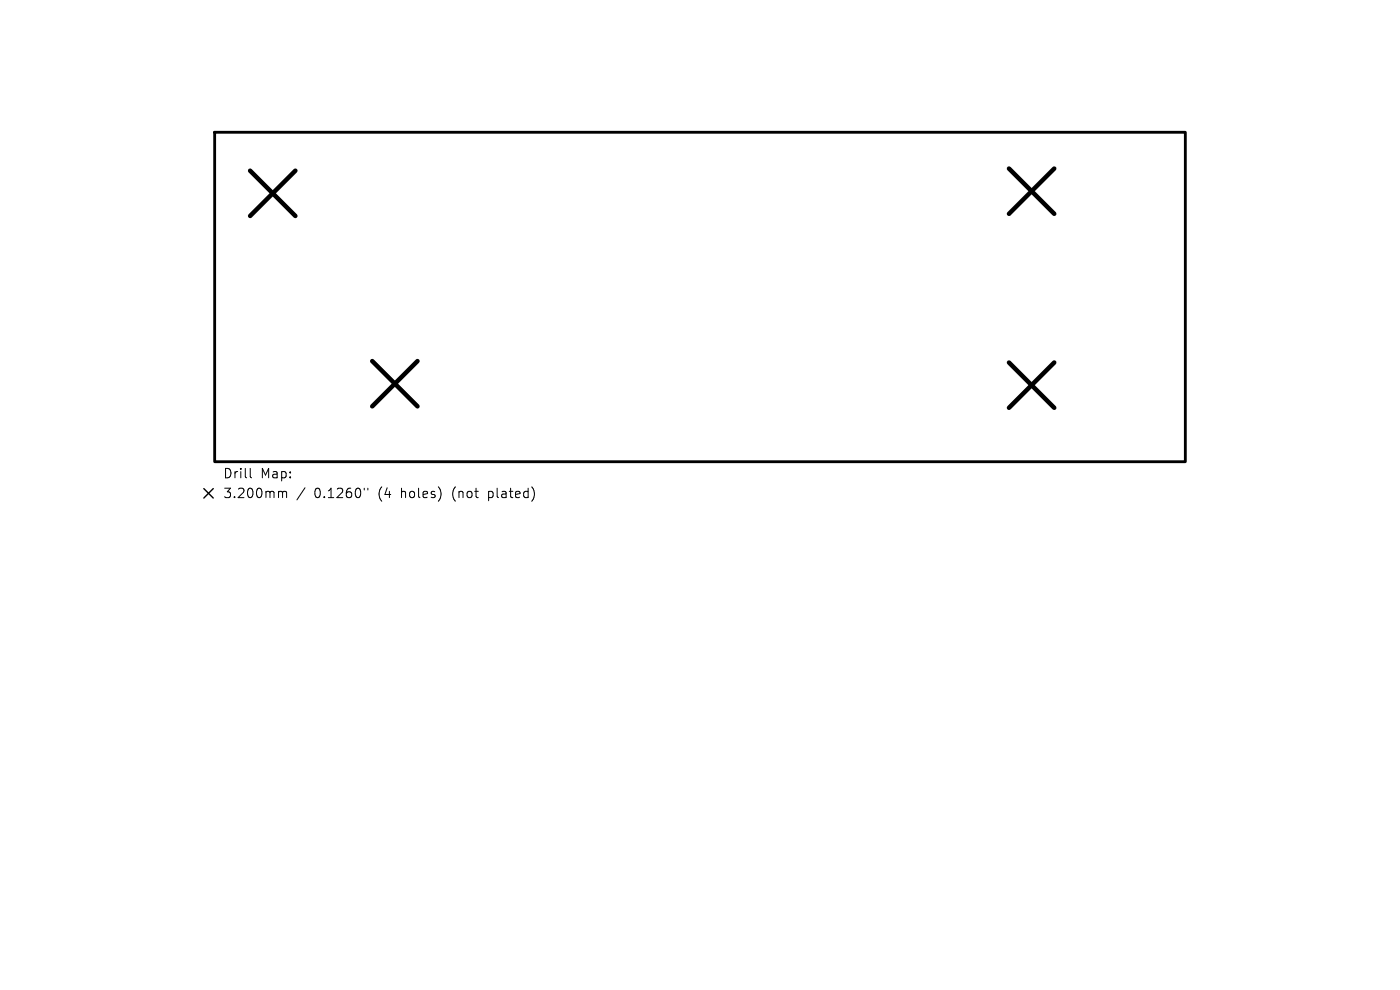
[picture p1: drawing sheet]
<svg xmlns="http://www.w3.org/2000/svg" width="297mm" height="210mm" viewBox="0 0 297 210" stroke-linecap="round" stroke-linejoin="round" font-family="sans-serif">
<defs><g id="words">
<g font-size="2.8">
<text x="47.2" y="101.7">Drill</text>
<text x="55.2" y="101.7">Map:</text>
<text x="47.2" y="105.9">3.200mm</text>
<text x="66.7" y="105.9">0.1260&quot;</text>
<text x="80.4" y="105.9">(4</text>
<text x="85.4" y="105.9">holes)</text>
<text x="96.4" y="105.9">(not</text>
<text x="104.2" y="105.9">plated)</text>
</g>
</g></defs>
<path d="M45.5 28.1h206v69.8h-206z" fill="none" stroke="#000" stroke-width=".6"/>
<path d="M53.1 36.2l9.6 9.6M62.7 36.2l-9.6 9.6M214.1 35.8l9.6 9.6M223.7 35.8l-9.6 9.6M79 76.6l9.6 9.6M88.6 76.6l-9.6 9.6M214.1 76.9l9.6 9.6M223.7 76.9l-9.6 9.6" fill="none" stroke="#000" stroke-width=".96"/>
<path d="M53.1 99.4v1.7l.3 .3M59.4 104.2h.3l.2 .3M59.9 104.5l.3-.3 .5 .1 .1 1.3M59.9 104.5v1.1M64.7 103.5l-1.7 2.5M77.3 103.6v.3M78 103.6v.3" fill="none" stroke="#000" stroke-width=".21"/>
<path d="M43.2 103.6l2 2M45.2 103.6l-2 2" fill="none" stroke="#000" stroke-width=".3"/>
<use href="#words"/>
</svg>
